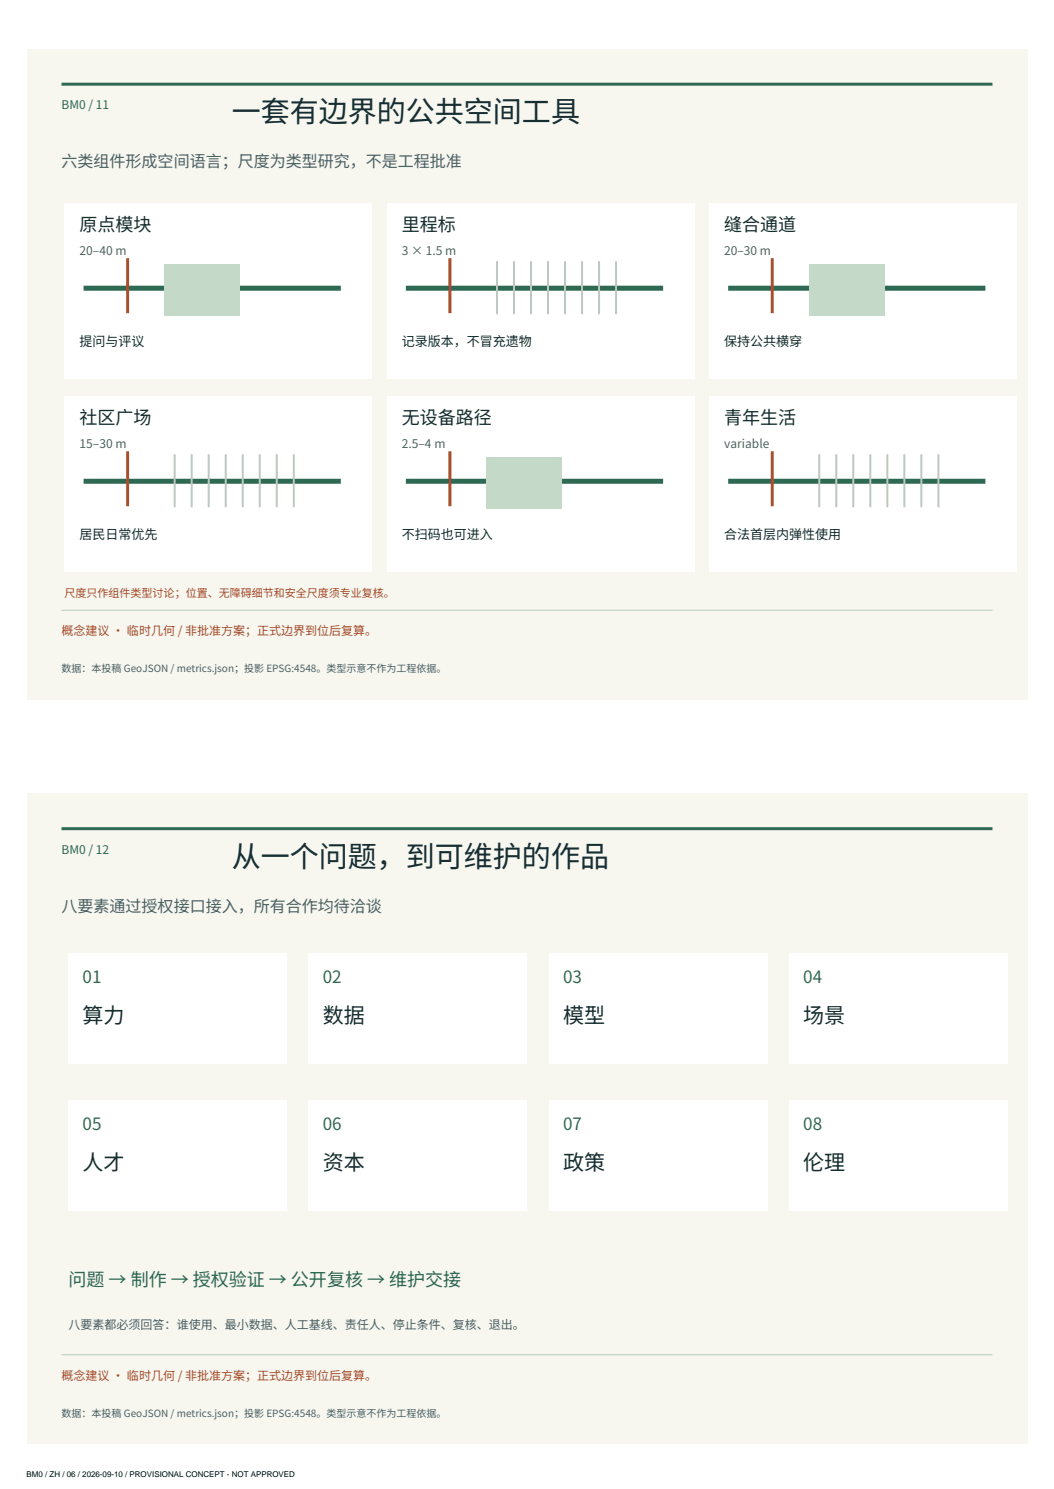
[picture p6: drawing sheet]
<svg xmlns="http://www.w3.org/2000/svg" width="841mm" height="1189mm" viewBox="0 0 841 1189" stroke-linecap="round" stroke-linejoin="round" font-family="sans-serif">
<defs><g id="words">
<g font-size="23.2" fill="#172e32">
<text x="185" y="98">一套有边界的公共空间工具</text>
<text x="185" y="692">从一个问题，到可维护的作品</text>
</g>
<g font-size="16.8" fill="#172e32">
<text x="66" y="817">算力</text>
<text x="258" y="817">数据</text>
<text x="449" y="817">模型</text>
<text x="641" y="817">场景</text>
<text x="66" y="934">人才</text>
<text x="258" y="934">资本</text>
<text x="449" y="934">政策</text>
<text x="641" y="934">伦理</text>
</g>
<g font-size="14.4" fill="#172e32">
<text x="63" y="185">原点模块</text>
<text x="321" y="185">里程标</text>
<text x="578" y="185">缝合通道</text>
<text x="63" y="339">社区广场</text>
<text x="321" y="339">无设备路径</text>
<text x="578" y="339">青年生活</text>
</g>
<text font-size="14.4" fill="#2e6a53" x="55" y="1027">问题 → 制作 → 授权验证 → 公开复核 → 维护交接</text>
<g font-size="13.6" fill="#2e6a53">
<text x="66" y="785">01</text>
<text x="258" y="785">02</text>
<text x="449" y="785">03</text>
<text x="641" y="785">04</text>
<text x="66" y="902">05</text>
<text x="258" y="902">06</text>
<text x="449" y="902">07</text>
<text x="641" y="902">08</text>
</g>
<g font-size="12.8" fill="#4d6264">
<text x="49" y="134">六类组件形成空间语言；尺度为类型研究，不是工程批准</text>
<text x="49" y="728">八要素通过授权接口接入，所有合作均待洽谈</text>
</g>
<g font-size="10.4" fill="#172e32">
<text x="63" y="276">提问与评议</text>
<text x="321" y="276">记录版本，不冒充遗物</text>
<text x="578" y="276">保持公共横穿</text>
<text x="63" y="431">居民日常优先</text>
<text x="321" y="431">不扫码也可进入</text>
<text x="578" y="431">合法首层内弹性使用</text>
</g>
<g font-size="9.6" fill="#2e6a53">
<text x="49" y="87">BM0 / 11</text>
<text x="49" y="682">BM0 / 12</text>
</g>
<g font-size="9.6" fill="#4d6264">
<text x="63" y="204">20–40 m</text>
<text x="321" y="204">3 × 1.5 m</text>
<text x="578" y="204">20–30 m</text>
<text x="63" y="358">15–30 m</text>
<text x="321" y="358">2.5–4 m</text>
<text x="578" y="358">variable</text>
<text x="55" y="1061">八要素都必须回答：谁使用、最小数据、人工基线、责任人、停止条件、复核、退出。</text>
</g>
<g font-size="9.6" fill="#a84d2b">
<text x="49" y="507">概念建议 · 临时几何 / 非批准方案；正式边界到位后复算。</text>
<text x="49" y="1102">概念建议 · 临时几何 / 非批准方案；正式边界到位后复算。</text>
</g>
<text font-size="8.8" fill="#a84d2b" x="52" y="477">尺度只作组件类型讨论；位置、无障碍细节和安全尺度须专业复核。</text>
<g font-size="8" fill="#4d6264">
<text x="49" y="537">数据：本投稿 GeoJSON / metrics.json；投影 EPSG:4548。类型示意不作为工程依据。</text>
<text x="49" y="1131">数据：本投稿 GeoJSON / metrics.json；投影 EPSG:4548。类型示意不作为工程依据。</text>
</g>
<text font-size="6.3" x="21" y="1179">BM0 / ZH / 06 / 2026-09-10 / PROVISIONAL CONCEPT - NOT APPROVED</text>
</g></defs>
<path d="M21 39h799v519h-799z" fill-rule="evenodd" fill="#f7f7ef"/>
<path d="M49 67h743" fill="none" stroke="#2e6a53" stroke-width="2.4" stroke-linecap="butt"/>
<path d="M49 487h743" fill="none" stroke="#bcc8c1" stroke-width=".8" stroke-linecap="butt"/>
<path d="M52 162h245v140h-245z" fill-rule="evenodd" fill="#fff"/>
<path d="M67 230h205" fill="none" stroke="#2e6a53" stroke-width="4" stroke-linecap="butt"/>
<path d="M102 206v44" fill="none" stroke="#a84d2b" stroke-width="2.4" stroke-linecap="butt"/>
<path d="M131 211h60v41h-60z" fill-rule="evenodd" fill="#c5d9c9"/>
<path d="M309 162h245v140h-245z" fill-rule="evenodd" fill="#fff"/>
<path d="M324 230h205" fill="none" stroke="#2e6a53" stroke-width="4" stroke-linecap="butt"/>
<path d="M359 206v44" fill="none" stroke="#a84d2b" stroke-width="2.4" stroke-linecap="butt"/>
<path d="M397 209v42M410 209v42M424 209v42M437 209v42M451 209v42M464 209v42M478 209v42M492 209v42" fill="none" stroke="#bcc8c1" stroke-width="1.6" stroke-linecap="butt"/>
<path d="M566 162h245v140h-245z" fill-rule="evenodd" fill="#fff"/>
<path d="M581 230h205" fill="none" stroke="#2e6a53" stroke-width="4" stroke-linecap="butt"/>
<path d="M616 206v44" fill="none" stroke="#a84d2b" stroke-width="2.4" stroke-linecap="butt"/>
<path d="M646 211h60v41h-60z" fill-rule="evenodd" fill="#c5d9c9"/>
<path d="M52 316h245v140h-245z" fill-rule="evenodd" fill="#fff"/>
<path d="M67 384h205" fill="none" stroke="#2e6a53" stroke-width="4" stroke-linecap="butt"/>
<path d="M102 360v44" fill="none" stroke="#a84d2b" stroke-width="2.4" stroke-linecap="butt"/>
<path d="M139 363v42M153 363v42M167 363v42M180 363v42M194 363v42M207 363v42M221 363v42M234 363v42" fill="none" stroke="#bcc8c1" stroke-width="1.6" stroke-linecap="butt"/>
<path d="M309 316h245v140h-245z" fill-rule="evenodd" fill="#fff"/>
<path d="M324 384h205" fill="none" stroke="#2e6a53" stroke-width="4" stroke-linecap="butt"/>
<path d="M359 360v44" fill="none" stroke="#a84d2b" stroke-width="2.4" stroke-linecap="butt"/>
<path d="M389 365h59v41h-59z" fill-rule="evenodd" fill="#c5d9c9"/>
<path d="M566 316h245v140h-245z" fill-rule="evenodd" fill="#fff"/>
<path d="M581 384h205" fill="none" stroke="#2e6a53" stroke-width="4" stroke-linecap="butt"/>
<path d="M616 360v44" fill="none" stroke="#a84d2b" stroke-width="2.4" stroke-linecap="butt"/>
<path d="M654 363v42M667 363v42M681 363v42M694 363v42M708 363v42M722 363v42M735 363v42M749 363v42" fill="none" stroke="#bcc8c1" stroke-width="1.6" stroke-linecap="butt"/>
<path d="M21 634h799v519h-799z" fill-rule="evenodd" fill="#f7f7ef"/>
<path d="M49 662h743" fill="none" stroke="#2e6a53" stroke-width="2.4" stroke-linecap="butt"/>
<path d="M49 1082h743" fill="none" stroke="#bcc8c1" stroke-width=".8" stroke-linecap="butt"/>
<g fill="#fff">
<path d="M55 762h174v87h-174z" fill-rule="evenodd"/>
<path d="M246 762h175v87h-175z" fill-rule="evenodd"/>
<path d="M438 762h174v87h-174z" fill-rule="evenodd"/>
<path d="M630 762h174v87h-174z" fill-rule="evenodd"/>
<path d="M55 879h174v88h-174z" fill-rule="evenodd"/>
<path d="M246 879h175v88h-175z" fill-rule="evenodd"/>
<path d="M438 879h174v88h-174z" fill-rule="evenodd"/>
<path d="M630 879h174v88h-174z" fill-rule="evenodd"/>
</g>
<use href="#words"/>
</svg>
